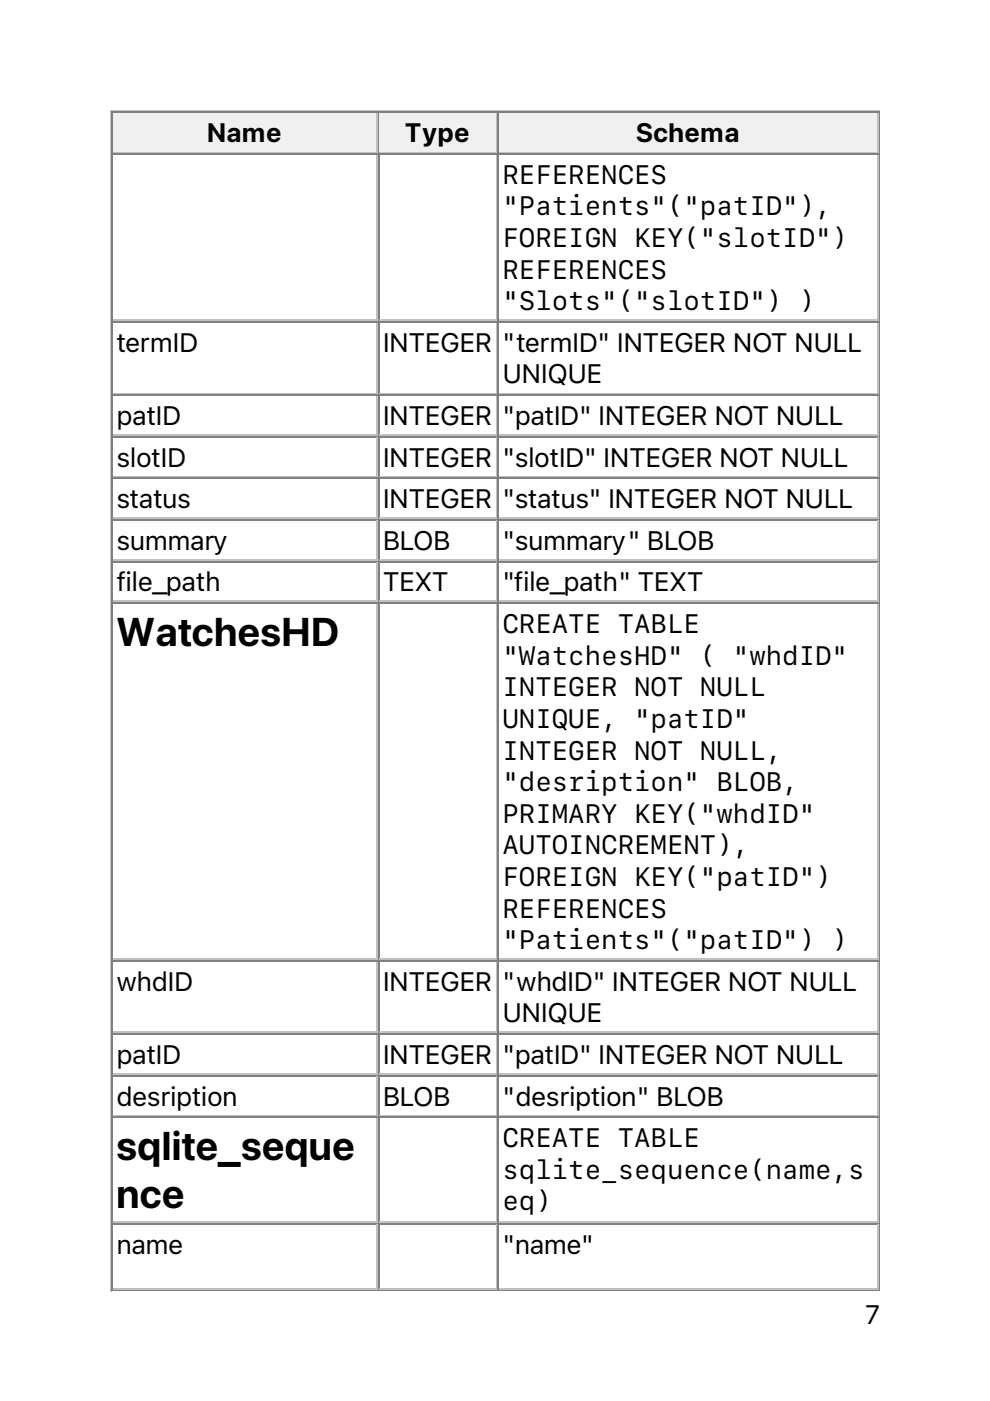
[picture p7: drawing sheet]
<svg xmlns="http://www.w3.org/2000/svg" width="210mm" height="297mm" viewBox="0 0 210 297" stroke-linecap="round" stroke-linejoin="round" font-family="sans-serif">
<defs><g id="words">
<g font-size="8.5">
<text x="24.7" y="136.9">WatchesHD</text>
<text x="24.7" y="246">sqlite_seque</text>
<text x="24.7" y="256.2">nce</text>
</g>
<g font-size="5.6">
<text x="44" y="30.2">Name</text>
<text x="85.9" y="30.2">Type</text>
<text x="134.9" y="30.2">Schema</text>
<text x="106.5" y="39">REFERENCES</text>
<text x="106.5" y="45.7">&quot;Patients&quot;(&quot;patID&quot;),</text>
<text x="106.5" y="52.4">FOREIGN KEY(&quot;slotID&quot;)</text>
<text x="106.5" y="59.1">REFERENCES</text>
<text x="106.5" y="65.8">&quot;Slots&quot;(&quot;slotID&quot;) )</text>
<text x="24.7" y="74.6">termID</text>
<text x="81.1" y="74.6">INTEGER</text>
<text x="106.5" y="74.6">&quot;termID&quot; INTEGER NOT NULL</text>
<text x="106.5" y="81.3">UNIQUE</text>
<text x="24.7" y="90.1">patID</text>
<text x="81.1" y="90.1">INTEGER</text>
<text x="106.5" y="90.1">&quot;patID&quot; INTEGER NOT NULL</text>
<text x="24.7" y="98.9">slotID</text>
<text x="81.1" y="98.9">INTEGER</text>
<text x="106.5" y="98.9">&quot;slotID&quot; INTEGER NOT NULL</text>
<text x="24.7" y="107.8">status</text>
<text x="81.1" y="107.8">INTEGER</text>
<text x="106.5" y="107.8">&quot;status&quot; INTEGER NOT NULL</text>
<text x="24.7" y="116.6">summary</text>
<text x="81.1" y="116.6">BLOB</text>
<text x="106.5" y="116.6">&quot;summary&quot; BLOB</text>
<text x="24.7" y="125.4">file_path</text>
<text x="81.1" y="125.4">TEXT</text>
<text x="106.5" y="125.4">&quot;file_path&quot; TEXT</text>
<text x="106.5" y="134.2">CREATE TABLE</text>
<text x="106.5" y="140.9">&quot;WatchesHD&quot; ( &quot;whdID&quot;</text>
<text x="106.5" y="147.6">INTEGER NOT NULL</text>
<text x="106.5" y="154.3">UNIQUE, &quot;patID&quot;</text>
<text x="106.5" y="161">INTEGER NOT NULL,</text>
<text x="106.5" y="167.7">&quot;desription&quot; BLOB,</text>
<text x="106.5" y="174.4">PRIMARY KEY(&quot;whdID&quot;</text>
<text x="106.5" y="181.1">AUTOINCREMENT),</text>
<text x="106.5" y="187.8">FOREIGN KEY(&quot;patID&quot;)</text>
<text x="106.5" y="194.5">REFERENCES</text>
<text x="106.5" y="201.2">&quot;Patients&quot;(&quot;patID&quot;) )</text>
<text x="24.7" y="210.1">whdID</text>
<text x="81.1" y="210.1">INTEGER</text>
<text x="106.5" y="210.1">&quot;whdID&quot; INTEGER NOT NULL</text>
<text x="106.5" y="216.8">UNIQUE</text>
<text x="24.7" y="225.6">patID</text>
<text x="81.1" y="225.6">INTEGER</text>
<text x="106.5" y="225.6">&quot;patID&quot; INTEGER NOT NULL</text>
<text x="24.7" y="234.4">desription</text>
<text x="81.1" y="234.4">BLOB</text>
<text x="106.5" y="234.4">&quot;desription&quot; BLOB</text>
<text x="106.5" y="243.2">CREATE TABLE</text>
<text x="106.5" y="249.9">sqlite_sequence(name,s</text>
<text x="106.5" y="256.6">eq)</text>
<text x="24.7" y="265.8">name</text>
<text x="106.5" y="265.8">&quot;name&quot;</text>
<text x="183.4" y="280.8">7</text>
</g>
</g></defs>
<path d="M23.5 23.3v250.5M23.6 23.5h163M24 32.3h56.1M79.9 24v8.1" fill="none" stroke="#c0c0c0" stroke-width=".35"/>
<path d="M23.8 23.6v8.9M24 23.8h56.1M186.4 23.6v249.8M23.6 273.6h163" fill="none" stroke="#808080" stroke-width=".35"/>
<g fill="#f0f0f0">
<path d="M24 24h55.7v8.1h-55.7z"/>
<path d="M43.7 24.7h16.3v6.7h-16.3z"/>
</g>
<path d="M80.3 23.6v8.9M80.4 23.8h25.1" fill="none" stroke="#808080" stroke-width=".35"/>
<path d="M80.4 32.3h25.1M105.3 24v8.1" fill="none" stroke="#c0c0c0" stroke-width=".35"/>
<g fill="#f0f0f0">
<path d="M80.4 24h24.7v8.1h-24.7z"/>
<path d="M85.7 24.7h14.1v6.7h-14.1z"/>
</g>
<path d="M105.7 23.6v8.9M105.8 23.8h80.5" fill="none" stroke="#808080" stroke-width=".35"/>
<path d="M105.8 32.3h80.5M186.1 24v8.1" fill="none" stroke="#c0c0c0" stroke-width=".35"/>
<g fill="#f0f0f0">
<path d="M105.8 24h80.1v8.1h-80.1z"/>
<path d="M134.8 24.7h22.2v6.7h-22.2z"/>
</g>
<g fill="none" stroke="#808080" stroke-width=".35">
<path d="M23.8 32.5v240.9M24 32.6h56.1M80.3 32.5v240.9M80.4 32.6h25.1M105.7 32.5v240.9M105.8 32.6h80.5M24 68.3h56.1M80.4 68.3h25.1M105.8 68.3h80.5M24 83.8h56.1M24 92.6h56.1M80.4 83.8h25.1"/>
<path d="M80.4 92.6h25.1M105.8 83.8h80.5M105.8 92.6h80.5M24 101.4h56.1M24 110.2h56.1M24 119.1h56.1M80.4 101.4h25.1M80.4 110.2h25.1M80.4 119.1h25.1M105.8 101.4h80.5M105.8 110.2h80.5M105.8 119.1h80.5"/>
<path d="M24 127.9h56.1M80.4 127.9h25.1M105.8 127.9h80.5M24 203.7h56.1M24 219.3h56.1M80.4 203.7h25.1M80.4 219.3h25.1M105.8 203.7h80.5M105.8 219.3h80.5M24 228.1h56.1M24 236.9h56.1M80.4 228.1h25.1"/>
<path d="M80.4 236.9h25.1M105.8 228.1h80.5M105.8 236.9h80.5M24 259.5h56.1M80.4 259.5h25.1M105.8 259.5h80.5"/>
</g>
<g fill="none" stroke="#c0c0c0" stroke-width=".35">
<path d="M79.9 32.8v34.9M105.3 32.8v34.9M186.1 32.8v34.9M24 67.9h56.1M79.9 68.4v14.9M80.4 67.9h25.1M105.3 68.4v14.9M105.8 67.9h80.5M186.1 68.4v14.9M24 83.4h56.1M24 92.3h56.1M79.9 84v8.1"/>
<path d="M79.9 92.8v8.1M80.4 83.4h25.1M80.4 92.3h25.1M105.3 84v8.1M105.3 92.8v8.1M105.8 83.4h80.5M105.8 92.3h80.5M186.1 84v8.1M186.1 92.8v8.1M24 101.1h56.1M24 109.9h56.1M24 118.7h56.1"/>
<path d="M79.9 101.6v8.1M79.9 110.4v8.1M79.9 119.2v8.2M80.4 101.1h25.1M80.4 109.9h25.1M80.4 118.7h25.1M105.3 101.6v8.1M105.3 110.4v8.1M105.3 119.2v8.2M105.8 101.1h80.5M105.8 109.9h80.5M105.8 118.7h80.5"/>
<path d="M186.1 101.6v8.1M186.1 110.4v8.1M186.1 119.2v8.2M24 127.5h56.1M79.9 128.1v75.1M80.4 127.5h25.1M105.3 128.1v75.1M105.8 127.5h80.5M186.1 128.1v75.1M24 203.4h56.1M24 218.9h56.1M79.9 203.9v14.8"/>
<path d="M79.9 219.4v8.1M80.4 203.4h25.1M80.4 218.9h25.1M105.3 203.9v14.8M105.3 219.4v8.1M105.8 203.4h80.5M105.8 218.9h80.5M186.1 203.9v14.8M186.1 219.4v8.1M24 227.7h56.1M24 236.5h56.1M79.9 228.2v8.2"/>
<path d="M79.9 237.1v21.8M80.4 227.7h25.1M80.4 236.5h25.1M105.3 228.2v8.2M105.3 237.1v21.8M105.8 227.7h80.5M105.8 236.5h80.5M186.1 228.2v8.2M186.1 237.1v21.8M24 259.1h56.1M79.9 259.6v13.4M80.4 259.1h25.1"/>
<path d="M105.3 259.6v13.4M105.8 259.1h80.5M186.1 259.6v13.4M24 273.2h56.1M80.4 273.2h25.1M105.8 273.2h80.5"/>
</g>
<use href="#words"/>
</svg>
